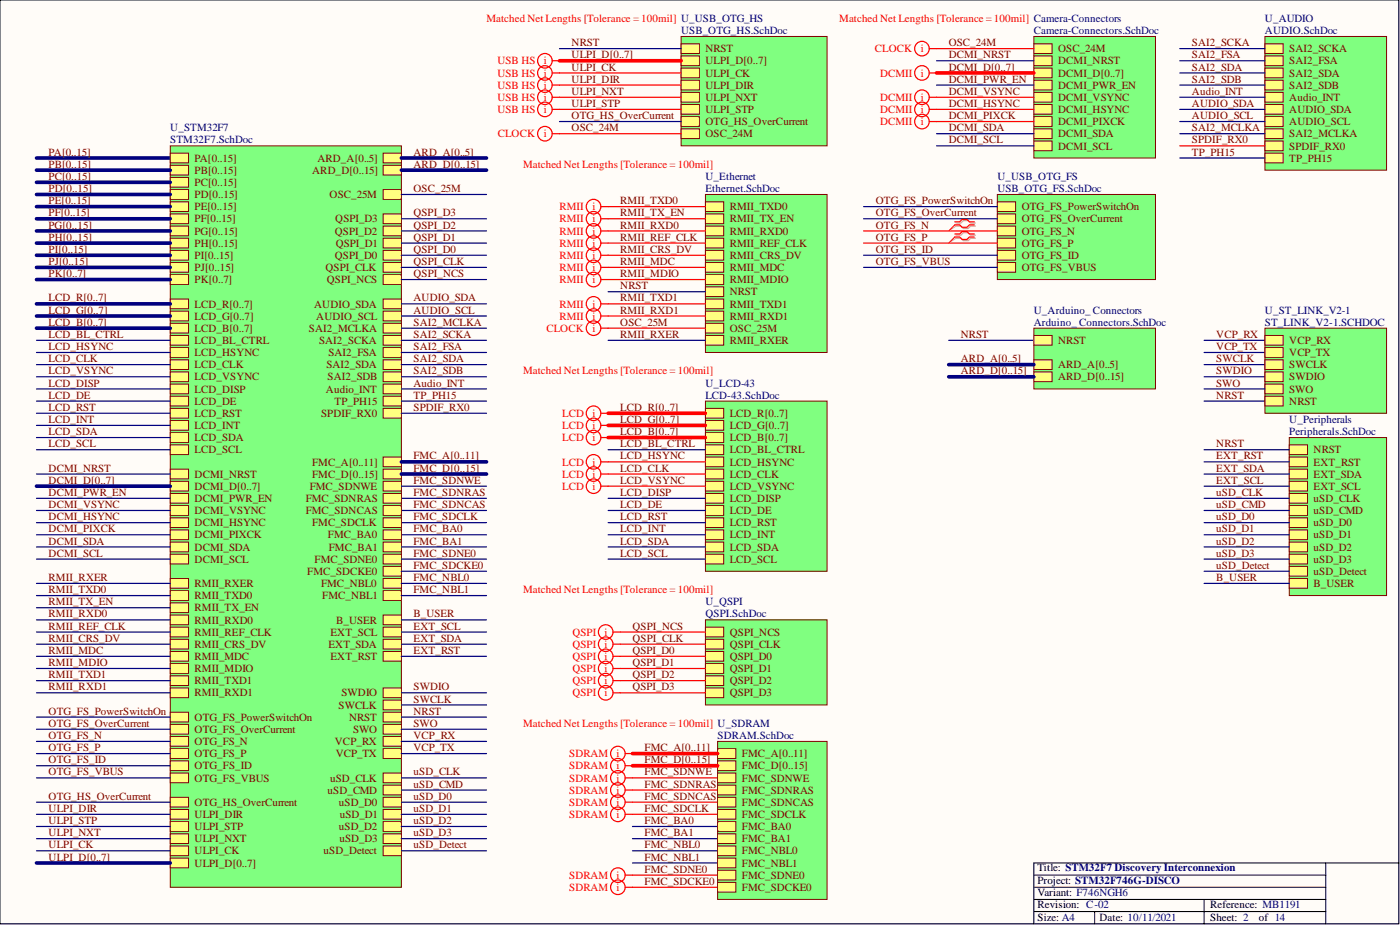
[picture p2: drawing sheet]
<svg xmlns="http://www.w3.org/2000/svg" width="292mm" height="193mm" viewBox="0 0 292 193" stroke-linecap="round" stroke-linejoin="round" font-family="sans-serif">
<defs><g id="words">
<g font-size="2.3" fill="#f00">
<text x="101.5" y="4.6">Matched Net Lengths [Tolerance = 100mil] U_USB_OTG_HS</text>
<text x="175.1" y="4.6">Matched Net Lengths [Tolerance = 100mil] Camera-Connectors</text>
<text x="182.5" y="10.9">CLOCK</text>
<text x="192.1" y="10.9">i</text>
<text x="103.8" y="13.4">USB HS</text>
<text x="103.8" y="16">USB HS</text>
<text x="113.4" y="13.4">i</text>
<text x="113.4" y="16">i</text>
<text x="183.6" y="16">DCMII</text>
<text x="192.1" y="16">i</text>
<text x="103.8" y="18.5">USB HS</text>
<text x="103.8" y="21">USB HS</text>
<text x="103.8" y="23.6">USB HS</text>
<text x="113.4" y="18.5">i</text>
<text x="113.4" y="21">i</text>
<text x="113.4" y="23.6">i</text>
<text x="183.6" y="21">DCMII</text>
<text x="183.6" y="23.6">DCMII</text>
<text x="192.1" y="21">i</text>
<text x="192.1" y="23.6">i</text>
<text x="103.9" y="28.7">CLOCK</text>
<text x="113.4" y="28.7">i</text>
<text x="183.6" y="26.1">DCMII</text>
<text x="192.1" y="26.1">i</text>
<text x="109.1" y="35">Matched Net Lengths [Tolerance = 100mil]</text>
<text x="116.7" y="46.4">RMII</text>
<text x="116.7" y="43.9">RMII</text>
<text x="123.6" y="46.4">i</text>
<text x="123.6" y="43.9">i</text>
<text x="116.7" y="48.9">RMII</text>
<text x="116.7" y="51.5">RMII</text>
<text x="123.6" y="48.9">i</text>
<text x="123.6" y="51.5">i</text>
<text x="116.7" y="54">RMII</text>
<text x="116.7" y="56.5">RMII</text>
<text x="116.7" y="59.1">RMII</text>
<text x="123.6" y="54">i</text>
<text x="123.6" y="56.5">i</text>
<text x="123.6" y="59.1">i</text>
<text x="116.7" y="64.2">RMII</text>
<text x="123.6" y="64.2">i</text>
<text x="114" y="69.2">CLOCK</text>
<text x="116.7" y="66.7">RMII</text>
<text x="123.6" y="66.7">i</text>
<text x="123.6" y="69.2">i</text>
<text x="109.1" y="78.1">Matched Net Lengths [Tolerance = 100mil]</text>
<text x="117.3" y="87">LCD</text>
<text x="117.3" y="89.5">LCD</text>
<text x="123.6" y="87">i</text>
<text x="123.6" y="89.5">i</text>
<text x="117.3" y="92">LCD</text>
<text x="123.6" y="92">i</text>
<text x="117.3" y="97.1">LCD</text>
<text x="117.3" y="99.6">LCD</text>
<text x="123.6" y="97.1">i</text>
<text x="123.6" y="99.6">i</text>
<text x="117.3" y="102.2">LCD</text>
<text x="123.6" y="102.2">i</text>
<text x="109.1" y="123.7">Matched Net Lengths [Tolerance = 100mil]</text>
<text x="119.4" y="132.6">QSPI</text>
<text x="119.4" y="135.1">QSPI</text>
<text x="119.4" y="137.7">QSPI</text>
<text x="126.1" y="132.6">i</text>
<text x="126.1" y="135.1">i</text>
<text x="126.1" y="137.7">i</text>
<text x="119.4" y="140.2">QSPI</text>
<text x="119.4" y="142.8">QSPI</text>
<text x="126.1" y="140.2">i</text>
<text x="126.1" y="142.8">i</text>
<text x="119.4" y="145.3">QSPI</text>
<text x="126.1" y="145.3">i</text>
<text x="109.1" y="151.6">Matched Net Lengths [Tolerance = 100mil] U_SDRAM</text>
<text x="118.8" y="158">SDRAM</text>
<text x="118.8" y="160.5">SDRAM</text>
<text x="128.7" y="158">i</text>
<text x="128.7" y="160.5">i</text>
<text x="118.8" y="163">SDRAM</text>
<text x="118.8" y="165.6">SDRAM</text>
<text x="128.7" y="163">i</text>
<text x="128.7" y="165.6">i</text>
<text x="118.8" y="168.1">SDRAM</text>
<text x="118.8" y="170.6">SDRAM</text>
<text x="128.7" y="168.1">i</text>
<text x="128.7" y="170.6">i</text>
<text x="118.8" y="183.3">SDRAM</text>
<text x="118.8" y="185.9">SDRAM</text>
<text x="128.7" y="183.3">i</text>
<text x="128.7" y="185.9">i</text>
</g>
<g font-size="2.3" fill="#000080">
<text x="263.9" y="4.6">U_AUDIO</text>
<text x="142.1" y="7.1">USB_OTG_HS.SchDoc</text>
<text x="215.7" y="7.1">Camera-Connectors.SchDoc</text>
<text x="263.9" y="7.1">AUDIO.SchDoc</text>
<text x="35.5" y="27.4">U_STM32F7</text>
<text x="35.5" y="29.9">STM32F7.SchDoc</text>
<text x="147.2" y="37.5">U_Ethernet</text>
<text x="147.2" y="40.1">Ethernet.SchDoc</text>
<text x="208.1" y="37.5">U_USB_OTG_FS</text>
<text x="208.1" y="40.1">USB_OTG_FS.SchDoc</text>
<text x="215.7" y="65.4">U_Arduino_ Connectors</text>
<text x="263.9" y="65.4">U_ST_LINK_V2-1</text>
<text x="215.7" y="68">Arduino_ Connectors.SchDoc</text>
<text x="263.9" y="68">ST_LINK_V2-1.SCHDOC</text>
<text x="147.2" y="80.6">U_LCD-43</text>
<text x="147.2" y="83.2">LCD-43.SchDoc</text>
<text x="269" y="88.2">U_Peripherals</text>
<text x="269" y="90.8">Peripherals.SchDoc</text>
<text x="147.2" y="126.3">U_QSPI</text>
<text x="147.2" y="128.8">QSPI.SchDoc</text>
<text x="149.7" y="154.2">SDRAM.SchDoc</text>
</g>
<g font-size="2.3" fill="#800000">
<text x="119.3" y="9.6">NRST</text>
<text x="147.2" y="10.9">NRST</text>
<text x="197.9" y="9.6">OSC_24M</text>
<text x="220.8" y="10.9">OSC_24M</text>
<text x="248.7" y="9.6">SAI2_SCKA</text>
<text x="269" y="10.9">SAI2_SCKA</text>
<text x="119.3" y="12.2">ULPI_D[0..7]</text>
<text x="119.3" y="14.7">ULPI_CK</text>
<text x="119.3" y="17.2">ULPI_DIR</text>
<text x="147.2" y="13.4">ULPI_D[0..7]</text>
<text x="147.2" y="16">ULPI_CK</text>
<text x="197.9" y="14.7">DCMI_D[0..7]</text>
<text x="197.9" y="17.2">DCMI_PWR_EN</text>
<text x="197.9" y="12.2">DCMI_NRST</text>
<text x="220.8" y="13.4">DCMI_NRST</text>
<text x="220.8" y="16">DCMI_D[0..7]</text>
<text x="248.7" y="17.2">SAI2_SDB</text>
<text x="248.7" y="12.2">SAI2_FSA</text>
<text x="248.7" y="14.7">SAI2_SDA</text>
<text x="269" y="13.4">SAI2_FSA</text>
<text x="269" y="16">SAI2_SDA</text>
<text x="119.3" y="22.3">ULPI_STP</text>
<text x="119.3" y="19.8">ULPI_NXT</text>
<text x="147.2" y="18.5">ULPI_DIR</text>
<text x="147.2" y="21">ULPI_NXT</text>
<text x="147.2" y="23.6">ULPI_STP</text>
<text x="197.9" y="22.3">DCMI_HSYNC</text>
<text x="197.9" y="19.8">DCMI_VSYNC</text>
<text x="220.8" y="18.5">DCMI_PWR_EN</text>
<text x="220.8" y="21">DCMI_VSYNC</text>
<text x="220.8" y="23.6">DCMI_HSYNC</text>
<text x="248.7" y="22.3">AUDIO_SDA</text>
<text x="248.7" y="19.8">Audio_INT</text>
<text x="269" y="23.6">AUDIO_SDA</text>
<text x="269" y="18.5">SAI2_SDB</text>
<text x="269" y="21">Audio_INT</text>
<text x="119.3" y="27.4">OSC_24M</text>
<text x="119.3" y="24.8">OTG_HS_OverCurrent</text>
<text x="147.2" y="28.7">OSC_24M</text>
<text x="147.2" y="26.1">OTG_HS_OverCurrent</text>
<text x="197.9" y="24.8">DCMI_PIXCK</text>
<text x="197.9" y="29.9">DCMI_SCL</text>
<text x="197.9" y="27.4">DCMI_SDA</text>
<text x="220.8" y="26.1">DCMI_PIXCK</text>
<text x="220.8" y="28.7">DCMI_SDA</text>
<text x="248.7" y="29.9">SPDIF_RX0</text>
<text x="248.7" y="24.8">AUDIO_SCL</text>
<text x="248.7" y="27.4">SAI2_MCLKA</text>
<text x="269" y="26.1">AUDIO_SCL</text>
<text x="269" y="28.7">SAI2_MCLKA</text>
<text x="10.2" y="32.5">PA[0..15]</text>
<text x="10.2" y="35">PB[0..15]</text>
<text x="40.6" y="33.7">PA[0..15]</text>
<text x="66.2" y="33.7">ARD_A[0..5]</text>
<text x="86.3" y="32.5">ARD_A[0..5]</text>
<text x="86.3" y="35">ARD_D[0..15]</text>
<text x="220.8" y="31.2">DCMI_SCL</text>
<text x="248.7" y="32.5">TP_PH15</text>
<text x="269" y="31.2">SPDIF_RX0</text>
<text x="269" y="33.7">TP_PH15</text>
<text x="10.2" y="37.5">PC[0..15]</text>
<text x="10.2" y="40.1">PD[0..15]</text>
<text x="40.6" y="36.3">PB[0..15]</text>
<text x="40.6" y="38.8">PC[0..15]</text>
<text x="40.6" y="41.3">PD[0..15]</text>
<text x="65.1" y="36.3">ARD_D[0..15]</text>
<text x="68.8" y="41.3">OSC_25M</text>
<text x="86.3" y="40.1">OSC_25M</text>
<text x="10.2" y="42.6">PE[0..15]</text>
<text x="10.2" y="45.1">PF[0..15]</text>
<text x="10.2" y="47.7">PG[0..15]</text>
<text x="40.6" y="43.9">PE[0..15]</text>
<text x="40.6" y="46.4">PF[0..15]</text>
<text x="70" y="46.4">QSPI_D3</text>
<text x="86.3" y="47.7">QSPI_D2</text>
<text x="86.3" y="45.1">QSPI_D3</text>
<text x="129.4" y="47.7">RMII_RXD0</text>
<text x="129.4" y="45.1">RMII_TX_EN</text>
<text x="129.4" y="42.6">RMII_TXD0</text>
<text x="152.3" y="43.9">RMII_TXD0</text>
<text x="152.3" y="46.4">RMII_TX_EN</text>
<text x="182.7" y="42.6">OTG_FS_PowerSwitchOn</text>
<text x="182.7" y="45.1">OTG_FS_OverCurrent</text>
<text x="182.7" y="47.7">OTG_FS_N</text>
<text x="213.2" y="43.9">OTG_FS_PowerSwitchOn</text>
<text x="213.2" y="46.4">OTG_FS_OverCurrent</text>
<text x="10.2" y="50.2">PH[0..15]</text>
<text x="10.2" y="52.7">PI[0..15]</text>
<text x="40.6" y="48.9">PG[0..15]</text>
<text x="40.6" y="51.5">PH[0..15]</text>
<text x="69.9" y="48.9">QSPI_D2</text>
<text x="70" y="51.5">QSPI_D1</text>
<text x="86.3" y="52.7">QSPI_D0</text>
<text x="86.3" y="50.2">QSPI_D1</text>
<text x="129.4" y="52.7">RMII_CRS_DV</text>
<text x="129.4" y="50.2">RMII_REF_CLK</text>
<text x="152.3" y="48.9">RMII_RXD0</text>
<text x="152.3" y="51.5">RMII_REF_CLK</text>
<text x="182.7" y="50.2">OTG_FS_P</text>
<text x="182.7" y="52.7">OTG_FS_ID</text>
<text x="213.2" y="48.9">OTG_FS_N</text>
<text x="213.2" y="51.5">OTG_FS_P</text>
<text x="10.2" y="55.3">PJ[0..15]</text>
<text x="10.2" y="57.8">PK[0..7]</text>
<text x="40.6" y="54">PI[0..15]</text>
<text x="40.6" y="56.5">PJ[0..15]</text>
<text x="40.6" y="59.1">PK[0..7]</text>
<text x="67.9" y="56.5">QSPI_CLK</text>
<text x="68.2" y="59.1">QSPI_NCS</text>
<text x="69.9" y="54">QSPI_D0</text>
<text x="86.3" y="57.8">QSPI_NCS</text>
<text x="86.3" y="55.3">QSPI_CLK</text>
<text x="129.4" y="57.8">RMII_MDIO</text>
<text x="129.4" y="55.3">RMII_MDC</text>
<text x="152.3" y="54">RMII_CRS_DV</text>
<text x="152.3" y="56.5">RMII_MDC</text>
<text x="152.3" y="59.1">RMII_MDIO</text>
<text x="182.7" y="55.3">OTG_FS_VBUS</text>
<text x="213.2" y="54">OTG_FS_ID</text>
<text x="213.2" y="56.5">OTG_FS_VBUS</text>
<text x="10.2" y="62.9">LCD_R[0..7]</text>
<text x="10.2" y="65.4">LCD_G[0..7]</text>
<text x="40.6" y="64.2">LCD_R[0..7]</text>
<text x="65.6" y="64.2">AUDIO_SDA</text>
<text x="86.3" y="62.9">AUDIO_SDA</text>
<text x="86.3" y="65.4">AUDIO_SCL</text>
<text x="129.4" y="65.4">RMII_RXD1</text>
<text x="129.4" y="62.9">RMII_TXD1</text>
<text x="129.4" y="60.3">NRST</text>
<text x="152.3" y="61.6">NRST</text>
<text x="152.3" y="64.2">RMII_TXD1</text>
<text x="10.2" y="70.5">LCD_BL_CTRL</text>
<text x="10.2" y="68">LCD_B[0..7]</text>
<text x="40.6" y="71.8">LCD_BL_CTRL</text>
<text x="40.6" y="69.2">LCD_B[0..7]</text>
<text x="40.6" y="66.7">LCD_G[0..7]</text>
<text x="64.5" y="69.2">SAI2_MCLKA</text>
<text x="66" y="66.7">AUDIO_SCL</text>
<text x="66.6" y="71.8">SAI2_SCKA</text>
<text x="86.3" y="68">SAI2_MCLKA</text>
<text x="86.3" y="70.5">SAI2_SCKA</text>
<text x="129.4" y="68">OSC_25M</text>
<text x="129.4" y="70.5">RMII_RXER</text>
<text x="152.3" y="66.7">RMII_RXD1</text>
<text x="152.3" y="69.2">OSC_25M</text>
<text x="152.3" y="71.8">RMII_RXER</text>
<text x="200.5" y="70.5">NRST</text>
<text x="220.8" y="71.8">NRST</text>
<text x="253.8" y="70.5">VCP_RX</text>
<text x="269" y="71.8">VCP_RX</text>
<text x="10.2" y="73">LCD_HSYNC</text>
<text x="10.2" y="75.6">LCD_CLK</text>
<text x="40.6" y="74.3">LCD_HSYNC</text>
<text x="40.6" y="76.8">LCD_CLK</text>
<text x="68.1" y="76.8">SAI2_SDA</text>
<text x="68.5" y="74.3">SAI2_FSA</text>
<text x="86.3" y="73">SAI2_FSA</text>
<text x="86.3" y="75.6">SAI2_SDA</text>
<text x="200.5" y="75.6">ARD_A[0..5]</text>
<text x="220.8" y="76.8">ARD_A[0..5]</text>
<text x="253.8" y="75.6">SWCLK</text>
<text x="253.8" y="73">VCP_TX</text>
<text x="269" y="76.8">SWCLK</text>
<text x="269" y="74.3">VCP_TX</text>
<text x="10.2" y="78.1">LCD_VSYNC</text>
<text x="10.2" y="80.6">LCD_DISP</text>
<text x="10.2" y="83.2">LCD_DE</text>
<text x="40.6" y="79.4">LCD_VSYNC</text>
<text x="40.6" y="81.9">LCD_DISP</text>
<text x="68" y="81.9">Audio_INT</text>
<text x="68.3" y="79.4">SAI2_SDB</text>
<text x="86.3" y="83.2">TP_PH15</text>
<text x="86.3" y="78.1">SAI2_SDB</text>
<text x="86.3" y="80.6">Audio_INT</text>
<text x="200.5" y="78.1">ARD_D[0..15]</text>
<text x="220.8" y="79.4">ARD_D[0..15]</text>
<text x="253.8" y="78.1">SWDIO</text>
<text x="253.8" y="83.2">NRST</text>
<text x="253.8" y="80.6">SWO</text>
<text x="269" y="79.4">SWDIO</text>
<text x="269" y="81.9">SWO</text>
<text x="10.2" y="88.2">LCD_INT</text>
<text x="10.2" y="85.7">LCD_RST</text>
<text x="40.6" y="84.4">LCD_DE</text>
<text x="40.6" y="87">LCD_RST</text>
<text x="40.6" y="89.5">LCD_INT</text>
<text x="67" y="87">SPDIF_RX0</text>
<text x="69.8" y="84.4">TP_PH15</text>
<text x="86.3" y="85.7">SPDIF_RX0</text>
<text x="129.4" y="85.7">LCD_R[0..7]</text>
<text x="129.4" y="88.2">LCD_G[0..7]</text>
<text x="152.3" y="87">LCD_R[0..7]</text>
<text x="152.3" y="89.5">LCD_G[0..7]</text>
<text x="269" y="84.4">NRST</text>
<text x="10.2" y="90.8">LCD_SDA</text>
<text x="10.2" y="93.3">LCD_SCL</text>
<text x="40.6" y="92">LCD_SDA</text>
<text x="40.6" y="94.6">LCD_SCL</text>
<text x="86.3" y="95.8">FMC_A[0..11]</text>
<text x="129.4" y="95.8">LCD_HSYNC</text>
<text x="129.4" y="93.3">LCD_BL_CTRL</text>
<text x="129.4" y="90.8">LCD_B[0..7]</text>
<text x="152.3" y="94.6">LCD_BL_CTRL</text>
<text x="152.3" y="92">LCD_B[0..7]</text>
<text x="253.8" y="93.3">NRST</text>
<text x="253.8" y="95.8">EXT_RST</text>
<text x="274.1" y="94.6">NRST</text>
<text x="10.2" y="100.9">DCMI_D[0..7]</text>
<text x="10.2" y="98.4">DCMI_NRST</text>
<text x="40.6" y="99.6">DCMI_NRST</text>
<text x="65.1" y="97.1">FMC_A[0..11]</text>
<text x="65.1" y="99.6">FMC_D[0..15]</text>
<text x="86.3" y="98.4">FMC_D[0..15]</text>
<text x="86.3" y="100.9">FMC_SDNWE</text>
<text x="129.4" y="100.9">LCD_VSYNC</text>
<text x="129.4" y="98.4">LCD_CLK</text>
<text x="152.3" y="97.1">LCD_HSYNC</text>
<text x="152.3" y="99.6">LCD_CLK</text>
<text x="253.8" y="98.4">EXT_SDA</text>
<text x="253.8" y="100.9">EXT_SCL</text>
<text x="274.1" y="97.1">EXT_RST</text>
<text x="274.1" y="99.6">EXT_SDA</text>
<text x="10.2" y="106">DCMI_VSYNC</text>
<text x="10.2" y="103.5">DCMI_PWR_EN</text>
<text x="40.6" y="102.2">DCMI_D[0..7]</text>
<text x="40.6" y="104.7">DCMI_PWR_EN</text>
<text x="40.6" y="107.3">DCMI_VSYNC</text>
<text x="63.8" y="104.7">FMC_SDNRAS</text>
<text x="63.8" y="107.3">FMC_SDNCAS</text>
<text x="64.6" y="102.2">FMC_SDNWE</text>
<text x="86.3" y="103.5">FMC_SDNRAS</text>
<text x="86.3" y="106">FMC_SDNCAS</text>
<text x="129.4" y="103.5">LCD_DISP</text>
<text x="129.4" y="106">LCD_DE</text>
<text x="152.3" y="102.2">LCD_VSYNC</text>
<text x="152.3" y="104.7">LCD_DISP</text>
<text x="152.3" y="107.3">LCD_DE</text>
<text x="253.8" y="103.5">uSD_CLK</text>
<text x="253.8" y="106">uSD_CMD</text>
<text x="274.1" y="102.2">EXT_SCL</text>
<text x="274.1" y="104.7">uSD_CLK</text>
<text x="274.1" y="107.3">uSD_CMD</text>
<text x="10.2" y="108.5">DCMI_HSYNC</text>
<text x="10.2" y="111.1">DCMI_PIXCK</text>
<text x="10.2" y="113.6">DCMI_SDA</text>
<text x="40.6" y="109.8">DCMI_HSYNC</text>
<text x="40.6" y="112.3">DCMI_PIXCK</text>
<text x="65.1" y="109.8">FMC_SDCLK</text>
<text x="68.4" y="112.3">FMC_BA0</text>
<text x="86.3" y="111.1">FMC_BA0</text>
<text x="86.3" y="113.6">FMC_BA1</text>
<text x="86.3" y="108.5">FMC_SDCLK</text>
<text x="129.4" y="113.6">LCD_SDA</text>
<text x="129.4" y="111.1">LCD_INT</text>
<text x="129.4" y="108.5">LCD_RST</text>
<text x="152.3" y="109.8">LCD_RST</text>
<text x="152.3" y="112.3">LCD_INT</text>
<text x="253.8" y="108.5">uSD_D0</text>
<text x="253.8" y="111.1">uSD_D1</text>
<text x="253.8" y="113.6">uSD_D2</text>
<text x="274.1" y="109.8">uSD_D0</text>
<text x="274.1" y="112.3">uSD_D1</text>
<text x="10.2" y="116.1">DCMI_SCL</text>
<text x="40.6" y="114.9">DCMI_SDA</text>
<text x="40.6" y="117.4">DCMI_SCL</text>
<text x="64.1" y="119.9">FMC_SDCKE0</text>
<text x="65.6" y="117.4">FMC_SDNE0</text>
<text x="68.6" y="114.9">FMC_BA1</text>
<text x="86.3" y="118.7">FMC_SDCKE0</text>
<text x="86.3" y="116.1">FMC_SDNE0</text>
<text x="129.4" y="116.1">LCD_SCL</text>
<text x="152.3" y="114.9">LCD_SDA</text>
<text x="152.3" y="117.4">LCD_SCL</text>
<text x="253.8" y="116.1">uSD_D3</text>
<text x="253.8" y="118.7">uSD_Detect</text>
<text x="274.1" y="114.9">uSD_D2</text>
<text x="274.1" y="117.4">uSD_D3</text>
<text x="274.1" y="119.9">uSD_Detect</text>
<text x="10.2" y="123.7">RMII_TXD0</text>
<text x="10.2" y="121.2">RMII_RXER</text>
<text x="40.6" y="125">RMII_TXD0</text>
<text x="40.6" y="122.5">RMII_RXER</text>
<text x="67" y="122.5">FMC_NBL0</text>
<text x="67.2" y="125">FMC_NBL1</text>
<text x="86.3" y="121.2">FMC_NBL0</text>
<text x="86.3" y="123.7">FMC_NBL1</text>
<text x="253.8" y="121.2">B_USER</text>
<text x="274.1" y="122.5">B_USER</text>
<text x="10.2" y="128.8">RMII_RXD0</text>
<text x="10.2" y="131.3">RMII_REF_CLK</text>
<text x="10.2" y="126.3">RMII_TX_EN</text>
<text x="40.6" y="127.5">RMII_TX_EN</text>
<text x="40.6" y="130.1">RMII_RXD0</text>
<text x="70.1" y="130.1">B_USER</text>
<text x="86.3" y="128.8">B_USER</text>
<text x="86.3" y="131.3">EXT_SCL</text>
<text x="132" y="131.3">QSPI_NCS</text>
<text x="10.2" y="136.4">RMII_MDC</text>
<text x="10.2" y="133.9">RMII_CRS_DV</text>
<text x="40.6" y="132.6">RMII_REF_CLK</text>
<text x="40.6" y="135.1">RMII_CRS_DV</text>
<text x="40.6" y="137.7">RMII_MDC</text>
<text x="68.5" y="135.1">EXT_SDA</text>
<text x="68.9" y="132.6">EXT_SCL</text>
<text x="68.9" y="137.7">EXT_RST</text>
<text x="86.3" y="136.4">EXT_RST</text>
<text x="86.3" y="133.9">EXT_SDA</text>
<text x="132" y="136.4">QSPI_D0</text>
<text x="132" y="133.9">QSPI_CLK</text>
<text x="152.3" y="137.7">QSPI_D0</text>
<text x="152.3" y="135.1">QSPI_CLK</text>
<text x="152.3" y="132.6">QSPI_NCS</text>
<text x="10.2" y="139">RMII_MDIO</text>
<text x="10.2" y="141.5">RMII_TXD1</text>
<text x="40.6" y="140.2">RMII_MDIO</text>
<text x="40.6" y="142.8">RMII_TXD1</text>
<text x="132" y="139">QSPI_D1</text>
<text x="132" y="141.5">QSPI_D2</text>
<text x="152.3" y="140.2">QSPI_D1</text>
<text x="152.3" y="142.8">QSPI_D2</text>
<text x="10.2" y="149.1">OTG_FS_PowerSwitchOn</text>
<text x="10.2" y="144">RMII_RXD1</text>
<text x="40.6" y="145.3">RMII_RXD1</text>
<text x="70.6" y="147.8">SWCLK</text>
<text x="71.2" y="145.3">SWDIO</text>
<text x="86.3" y="149.1">NRST</text>
<text x="86.3" y="146.6">SWCLK</text>
<text x="86.3" y="144">SWDIO</text>
<text x="132" y="144">QSPI_D3</text>
<text x="152.3" y="145.3">QSPI_D3</text>
<text x="10.2" y="154.2">OTG_FS_N</text>
<text x="10.2" y="151.6">OTG_FS_OverCurrent</text>
<text x="40.6" y="155.4">OTG_FS_N</text>
<text x="40.6" y="150.4">OTG_FS_PowerSwitchOn</text>
<text x="40.6" y="152.9">OTG_FS_OverCurrent</text>
<text x="69.9" y="155.4">VCP_RX</text>
<text x="72.8" y="150.4">NRST</text>
<text x="73.7" y="152.9">SWO</text>
<text x="86.3" y="151.6">SWO</text>
<text x="86.3" y="154.2">VCP_RX</text>
<text x="10.2" y="161.8">OTG_FS_VBUS</text>
<text x="10.2" y="156.7">OTG_FS_P</text>
<text x="10.2" y="159.2">OTG_FS_ID</text>
<text x="40.6" y="158">OTG_FS_P</text>
<text x="40.6" y="160.5">OTG_FS_ID</text>
<text x="70" y="158">VCP_TX</text>
<text x="86.3" y="156.7">VCP_TX</text>
<text x="86.3" y="161.8">uSD_CLK</text>
<text x="134.5" y="159.2">FMC_D[0..15]</text>
<text x="134.5" y="161.8">FMC_SDNWE</text>
<text x="134.5" y="156.7">FMC_A[0..11]</text>
<text x="154.8" y="158">FMC_A[0..11]</text>
<text x="154.8" y="160.5">FMC_D[0..15]</text>
<text x="10.2" y="166.8">OTG_HS_OverCurrent</text>
<text x="40.6" y="163">OTG_FS_VBUS</text>
<text x="68.3" y="165.6">uSD_CMD</text>
<text x="68.9" y="163">uSD_CLK</text>
<text x="86.3" y="166.8">uSD_D0</text>
<text x="86.3" y="164.3">uSD_CMD</text>
<text x="134.5" y="164.3">FMC_SDNRAS</text>
<text x="134.5" y="166.8">FMC_SDNCAS</text>
<text x="154.8" y="163">FMC_SDNWE</text>
<text x="154.8" y="165.6">FMC_SDNRAS</text>
<text x="10.2" y="169.4">ULPI_DIR</text>
<text x="10.2" y="171.9">ULPI_STP</text>
<text x="40.6" y="170.6">ULPI_DIR</text>
<text x="40.6" y="173.2">ULPI_STP</text>
<text x="40.6" y="168.1">OTG_HS_OverCurrent</text>
<text x="70.7" y="168.1">uSD_D0</text>
<text x="70.7" y="173.2">uSD_D2</text>
<text x="70.9" y="170.6">uSD_D1</text>
<text x="86.3" y="169.4">uSD_D1</text>
<text x="86.3" y="171.9">uSD_D2</text>
<text x="134.5" y="171.9">FMC_BA0</text>
<text x="134.5" y="169.4">FMC_SDCLK</text>
<text x="154.8" y="168.1">FMC_SDNCAS</text>
<text x="154.8" y="170.6">FMC_SDCLK</text>
<text x="154.8" y="173.2">FMC_BA0</text>
<text x="10.2" y="179.5">ULPI_D[0..7]</text>
<text x="10.2" y="177">ULPI_CK</text>
<text x="10.2" y="174.4">ULPI_NXT</text>
<text x="40.6" y="178.3">ULPI_CK</text>
<text x="40.6" y="175.7">ULPI_NXT</text>
<text x="67.5" y="178.3">uSD_Detect</text>
<text x="70.8" y="175.7">uSD_D3</text>
<text x="86.3" y="174.4">uSD_D3</text>
<text x="86.3" y="177">uSD_Detect</text>
<text x="134.5" y="179.5">FMC_NBL1</text>
<text x="134.5" y="177">FMC_NBL0</text>
<text x="134.5" y="174.4">FMC_BA1</text>
<text x="154.8" y="175.7">FMC_BA1</text>
<text x="154.8" y="178.3">FMC_NBL0</text>
<text x="40.6" y="180.8">ULPI_D[0..7]</text>
<text x="134.5" y="184.6">FMC_SDCKE0</text>
<text x="134.5" y="182.1">FMC_SDNE0</text>
<text x="154.8" y="180.8">FMC_NBL1</text>
<text x="154.8" y="183.3">FMC_SDNE0</text>
<text x="154.8" y="185.9">FMC_SDCKE0</text>
</g>
<g font-size="2.3">
<text x="216.5" y="181.8">Title: STM32F7 Discovery Interconnexion</text>
<text x="216.5" y="184.3">Project: STM32F746G-DISCO</text>
<text x="216.5" y="189.4">Revision: C-02</text>
<text x="216.5" y="186.9">Variant: F746NGH6</text>
<text x="252.5" y="189.4">Reference: MB1191</text>
<text x="216.5" y="192.2">Size: A4</text>
<text x="229.4" y="192.2">Date: 10/11/2021</text>
<text x="252.5" y="192.2">Sheet: 2</text>
<text x="262.7" y="192.2">of 14</text>
</g>
</g></defs>
<path d="M0 0h291.8v192.7h-291.8z" fill-rule="evenodd" fill="#fffcf8"/>
<path d="M0 0h291.8v192.7h-291.8z" fill="none" stroke="#000" stroke-width=".21"/>
<path d="M0 0h291.8v192.7h-291.8z" fill-rule="evenodd" fill="#fffcf8"/>
<path d="M0 0h291.8v192.7h-291.8zM215.7 182.6h60.9M215.7 185.1h60.9M215.7 190.2h60.9M215.7 187.6h60.9M228.4 190.2v2.5M251.2 187.6v5.1M276.6 180v12.7M291.8 180h-76.1v12.7" fill="none" stroke="#000" stroke-width=".21"/>
<path d="M251.2 78.6h12.7M251.2 76.1h12.7M251.2 73.5h12.7M251.2 71h12.7M251.2 83.7h12.7" fill="none" stroke="#000080" stroke-width=".25"/>
<path d="M263.9 68.5h25.4v17.7h-25.4z" fill-rule="evenodd" fill="#80ff80"/>
<path d="M263.9 68.5h25.4v17.7h-25.4z" fill="none" stroke="#800000" stroke-width=".21"/>
<path d="M263.9 77.6h3.8v2h-3.8z" fill-rule="evenodd" fill="#ffff80"/>
<path d="M263.9 77.6h3.8v2h-3.8z" fill="none" stroke="#800000" stroke-width=".21"/>
<path d="M263.9 75.1h3.8v2h-3.8z" fill-rule="evenodd" fill="#ffff80"/>
<path d="M263.9 75.1h3.8v2h-3.8z" fill="none" stroke="#800000" stroke-width=".21"/>
<path d="M263.9 82.7h3.8v2h-3.8z" fill-rule="evenodd" fill="#ffff80"/>
<path d="M263.9 82.7h3.8v2h-3.8z" fill="none" stroke="#800000" stroke-width=".21"/>
<path d="M263.9 70h3.8v2h-3.8z" fill-rule="evenodd" fill="#ffff80"/>
<path d="M263.9 70h3.8v2h-3.8z" fill="none" stroke="#800000" stroke-width=".21"/>
<path d="M263.9 72.5h3.8v2h-3.8z" fill-rule="evenodd" fill="#ffff80"/>
<path d="M263.9 72.5h3.8v2h-3.8z" fill="none" stroke="#800000" stroke-width=".21"/>
<path d="M263.9 80.1h3.8v2.1h-3.8z" fill-rule="evenodd" fill="#ffff80"/>
<path d="M263.9 80.1h3.8v2.1h-3.8z" fill="none" stroke="#800000" stroke-width=".21"/>
<path d="M263.9 7.6h25.4v27.9h-25.4z" fill-rule="evenodd" fill="#80ff80"/>
<path d="M263.9 7.6h25.4v27.9h-25.4z" fill="none" stroke="#800000" stroke-width=".21"/>
<path d="M263.9 21.8h3.8v2h-3.8z" fill-rule="evenodd" fill="#ffff80"/>
<path d="M263.9 21.8h3.8v2h-3.8z" fill="none" stroke="#800000" stroke-width=".21"/>
<path d="M263.9 24.3h3.8v2.1h-3.8z" fill-rule="evenodd" fill="#ffff80"/>
<path d="M263.9 24.3h3.8v2.1h-3.8z" fill="none" stroke="#800000" stroke-width=".21"/>
<path d="M263.9 26.9h3.8v2h-3.8z" fill-rule="evenodd" fill="#ffff80"/>
<path d="M263.9 26.9h3.8v2h-3.8z" fill="none" stroke="#800000" stroke-width=".21"/>
<path d="M263.9 29.4h3.8v2h-3.8z" fill-rule="evenodd" fill="#ffff80"/>
<path d="M263.9 29.4h3.8v2h-3.8z" fill="none" stroke="#800000" stroke-width=".21"/>
<path d="M263.9 31.9h3.8v2.1h-3.8z" fill-rule="evenodd" fill="#ffff80"/>
<path d="M263.9 31.9h3.8v2.1h-3.8z" fill="none" stroke="#800000" stroke-width=".21"/>
<path d="M263.9 9.1h3.8v2.1h-3.8z" fill-rule="evenodd" fill="#ffff80"/>
<path d="M263.9 9.1h3.8v2.1h-3.8z" fill="none" stroke="#800000" stroke-width=".21"/>
<path d="M263.9 11.7h3.8v2h-3.8z" fill-rule="evenodd" fill="#ffff80"/>
<path d="M263.9 11.7h3.8v2h-3.8z" fill="none" stroke="#800000" stroke-width=".21"/>
<path d="M263.9 14.2h3.8v2h-3.8z" fill-rule="evenodd" fill="#ffff80"/>
<path d="M263.9 14.2h3.8v2h-3.8z" fill="none" stroke="#800000" stroke-width=".21"/>
<path d="M263.9 16.7h3.8v2.1h-3.8z" fill-rule="evenodd" fill="#ffff80"/>
<path d="M263.9 16.7h3.8v2.1h-3.8z" fill="none" stroke="#800000" stroke-width=".21"/>
<path d="M263.9 19.3h3.8v2h-3.8z" fill-rule="evenodd" fill="#ffff80"/>
<path d="M263.9 19.3h3.8v2h-3.8z" fill="none" stroke="#800000" stroke-width=".21"/>
<path d="M208.1 40.6h33v17.7h-33z" fill-rule="evenodd" fill="#80ff80"/>
<path d="M208.1 40.6h33v17.7h-33z" fill="none" stroke="#800000" stroke-width=".21"/>
<path d="M208.1 42.1h3.8v2h-3.8z" fill-rule="evenodd" fill="#ffff80"/>
<path d="M208.1 42.1h3.8v2h-3.8z" fill="none" stroke="#800000" stroke-width=".21"/>
<path d="M208.1 44.6h3.8v2.1h-3.8z" fill-rule="evenodd" fill="#ffff80"/>
<path d="M208.1 44.6h3.8v2.1h-3.8z" fill="none" stroke="#800000" stroke-width=".21"/>
<path d="M208.1 47.2h3.8v2h-3.8z" fill-rule="evenodd" fill="#ffff80"/>
<path d="M208.1 47.2h3.8v2h-3.8z" fill="none" stroke="#800000" stroke-width=".21"/>
<path d="M208.1 49.7h3.8v2h-3.8z" fill-rule="evenodd" fill="#ffff80"/>
<path d="M208.1 49.7h3.8v2h-3.8z" fill="none" stroke="#800000" stroke-width=".21"/>
<path d="M208.1 52.2h3.8v2.1h-3.8z" fill-rule="evenodd" fill="#ffff80"/>
<path d="M208.1 52.2h3.8v2.1h-3.8z" fill="none" stroke="#800000" stroke-width=".21"/>
<path d="M208.1 54.8h3.8v2h-3.8z" fill-rule="evenodd" fill="#ffff80"/>
<path d="M208.1 54.8h3.8v2h-3.8z" fill="none" stroke="#800000" stroke-width=".21"/>
<path d="M269 91.3h20.3v32.9h-20.3z" fill-rule="evenodd" fill="#80ff80"/>
<path d="M269 91.3h20.3v32.9h-20.3z" fill="none" stroke="#800000" stroke-width=".21"/>
<path d="M269 92.8h3.8v2h-3.8z" fill-rule="evenodd" fill="#ffff80"/>
<path d="M269 92.8h3.8v2h-3.8z" fill="none" stroke="#800000" stroke-width=".21"/>
<path d="M269 95.3h3.8v2.1h-3.8z" fill-rule="evenodd" fill="#ffff80"/>
<path d="M269 95.3h3.8v2.1h-3.8z" fill="none" stroke="#800000" stroke-width=".21"/>
<path d="M269 100.4h3.8v2h-3.8z" fill-rule="evenodd" fill="#ffff80"/>
<path d="M269 100.4h3.8v2h-3.8z" fill="none" stroke="#800000" stroke-width=".21"/>
<path d="M269 97.9h3.8v2h-3.8z" fill-rule="evenodd" fill="#ffff80"/>
<path d="M269 97.9h3.8v2h-3.8z" fill="none" stroke="#800000" stroke-width=".21"/>
<path d="M269 102.9h3.8v2.1h-3.8z" fill-rule="evenodd" fill="#ffff80"/>
<path d="M269 102.9h3.8v2.1h-3.8z" fill="none" stroke="#800000" stroke-width=".21"/>
<path d="M269 105.5h3.8v2h-3.8z" fill-rule="evenodd" fill="#ffff80"/>
<path d="M269 105.5h3.8v2h-3.8z" fill="none" stroke="#800000" stroke-width=".21"/>
<path d="M269 108h3.8v2h-3.8z" fill-rule="evenodd" fill="#ffff80"/>
<path d="M269 108h3.8v2h-3.8z" fill="none" stroke="#800000" stroke-width=".21"/>
<path d="M269 110.6h3.8v2h-3.8z" fill-rule="evenodd" fill="#ffff80"/>
<path d="M269 110.6h3.8v2h-3.8z" fill="none" stroke="#800000" stroke-width=".21"/>
<path d="M269 113.1h3.8v2h-3.8z" fill-rule="evenodd" fill="#ffff80"/>
<path d="M269 113.1h3.8v2h-3.8z" fill="none" stroke="#800000" stroke-width=".21"/>
<path d="M269 115.6h3.8v2.1h-3.8z" fill-rule="evenodd" fill="#ffff80"/>
<path d="M269 115.6h3.8v2.1h-3.8z" fill="none" stroke="#800000" stroke-width=".21"/>
<path d="M269 118.2h3.8v2h-3.8z" fill-rule="evenodd" fill="#ffff80"/>
<path d="M269 118.2h3.8v2h-3.8z" fill="none" stroke="#800000" stroke-width=".21"/>
<path d="M269 120.7h3.8v2h-3.8z" fill-rule="evenodd" fill="#ffff80"/>
<path d="M269 120.7h3.8v2h-3.8z" fill="none" stroke="#800000" stroke-width=".21"/>
<g fill="none" stroke="#000080" stroke-width=".25">
<path d="M246.2 10.1h17.7M246.2 12.7h17.7M246.2 15.2h17.7M246.2 17.8h17.7M246.2 20.3h17.7M246.2 22.8h17.7M246.2 25.4h17.7M246.2 27.9h17.7M180.2 43.1h27.9M180.2 45.6h27.9M180.2 53.2h27.9M180.2 55.8h27.9"/>
<path d="M251.2 93.8h17.8M251.2 96.4h17.8M251.2 98.9h17.8M251.2 101.4h17.8M251.2 104h17.8M251.2 106.5h17.8M251.2 109h17.8M251.2 111.6h17.8M251.2 114.1h17.8M251.2 116.6h17.8M251.2 119.2h17.8"/>
</g>
<path d="M246.2 30.4h17.7M180.2 48.2h27.9M180.2 50.7h27.9" fill="none" stroke="#f00" stroke-width=".25"/>
<path d="M7.6 33h27.9" fill="none" stroke="#000080" stroke-width=".76"/>
<path d="M147.2 129.3h25.4v17.8h-25.4z" fill-rule="evenodd" fill="#80ff80"/>
<path d="M147.2 129.3h25.4v17.8h-25.4z" fill="none" stroke="#800000" stroke-width=".21"/>
<path d="M147.2 135.9h3.8v2h-3.8z" fill-rule="evenodd" fill="#ffff80"/>
<path d="M147.2 135.9h3.8v2h-3.8z" fill="none" stroke="#800000" stroke-width=".21"/>
<path d="M147.2 143.5h3.8v2h-3.8z" fill-rule="evenodd" fill="#ffff80"/>
<path d="M147.2 143.5h3.8v2h-3.8z" fill="none" stroke="#800000" stroke-width=".21"/>
<path d="M147.2 138.4h3.8v2.1h-3.8z" fill-rule="evenodd" fill="#ffff80"/>
<path d="M147.2 138.4h3.8v2.1h-3.8z" fill="none" stroke="#800000" stroke-width=".21"/>
<path d="M147.2 133.4h3.8v2h-3.8z" fill-rule="evenodd" fill="#ffff80"/>
<path d="M147.2 133.4h3.8v2h-3.8z" fill="none" stroke="#800000" stroke-width=".21"/>
<path d="M147.2 130.8h3.8v2.1h-3.8z" fill-rule="evenodd" fill="#ffff80"/>
<path d="M147.2 130.8h3.8v2.1h-3.8z" fill="none" stroke="#800000" stroke-width=".21"/>
<path d="M147.2 141h3.8v2h-3.8z" fill-rule="evenodd" fill="#ffff80"/>
<path d="M147.2 141h3.8v2h-3.8z" fill="none" stroke="#800000" stroke-width=".21"/>
<path d="M129.4 131.9h17.8M129.4 134.4h17.8M129.4 136.9h17.8M129.4 139.5h17.8M129.4 142h17.8M129.4 144.5h17.8M132 164.8h17.7M132 162.3h17.7M132 167.3h17.7M132 169.9h17.7M132 182.6h17.7M132 185.1h17.7" fill="none" stroke="#f00" stroke-width=".25"/>
<path d="M197.9 71h17.8M251.2 81.1h12.7M83.7 104h17.8M83.7 106.5h17.8M83.7 109h17.8M83.7 111.6h17.8M132 172.4h17.7M132 175h17.7M132 177.5h17.7M132 180h17.7" fill="none" stroke="#000080" stroke-width=".25"/>
<path d="M147.2 83.7h25.4v35.5h-25.4z" fill-rule="evenodd" fill="#80ff80"/>
<path d="M147.2 83.7h25.4v35.5h-25.4z" fill="none" stroke="#800000" stroke-width=".21"/>
<path d="M147.2 85.2h3.8v2h-3.8z" fill-rule="evenodd" fill="#ffff80"/>
<path d="M147.2 85.2h3.8v2h-3.8z" fill="none" stroke="#800000" stroke-width=".21"/>
<path d="M147.2 92.8h3.8v2h-3.8z" fill-rule="evenodd" fill="#ffff80"/>
<path d="M147.2 92.8h3.8v2h-3.8z" fill="none" stroke="#800000" stroke-width=".21"/>
<path d="M147.2 90.3h3.8v2h-3.8z" fill-rule="evenodd" fill="#ffff80"/>
<path d="M147.2 90.3h3.8v2h-3.8z" fill="none" stroke="#800000" stroke-width=".21"/>
<path d="M147.2 87.7h3.8v2.1h-3.8z" fill-rule="evenodd" fill="#ffff80"/>
<path d="M147.2 87.7h3.8v2.1h-3.8z" fill="none" stroke="#800000" stroke-width=".21"/>
<path d="M147.2 95.3h3.8v2.1h-3.8z" fill-rule="evenodd" fill="#ffff80"/>
<path d="M147.2 95.3h3.8v2.1h-3.8z" fill="none" stroke="#800000" stroke-width=".21"/>
<path d="M147.2 97.9h3.8v2h-3.8z" fill-rule="evenodd" fill="#ffff80"/>
<path d="M147.2 97.9h3.8v2h-3.8z" fill="none" stroke="#800000" stroke-width=".21"/>
<path d="M147.2 100.4h3.8v2h-3.8z" fill-rule="evenodd" fill="#ffff80"/>
<path d="M147.2 100.4h3.8v2h-3.8z" fill="none" stroke="#800000" stroke-width=".21"/>
<path d="M147.2 102.9h3.8v2.1h-3.8z" fill-rule="evenodd" fill="#ffff80"/>
<path d="M147.2 102.9h3.8v2.1h-3.8z" fill="none" stroke="#800000" stroke-width=".21"/>
<path d="M147.2 105.5h3.8v2h-3.8z" fill-rule="evenodd" fill="#ffff80"/>
<path d="M147.2 105.5h3.8v2h-3.8z" fill="none" stroke="#800000" stroke-width=".21"/>
<path d="M147.2 108h3.8v2h-3.8z" fill-rule="evenodd" fill="#ffff80"/>
<path d="M147.2 108h3.8v2h-3.8z" fill="none" stroke="#800000" stroke-width=".21"/>
<path d="M147.2 110.6h3.8v2h-3.8z" fill-rule="evenodd" fill="#ffff80"/>
<path d="M147.2 110.6h3.8v2h-3.8z" fill="none" stroke="#800000" stroke-width=".21"/>
<path d="M147.2 113.1h3.8v2h-3.8z" fill-rule="evenodd" fill="#ffff80"/>
<path d="M147.2 113.1h3.8v2h-3.8z" fill="none" stroke="#800000" stroke-width=".21"/>
<path d="M147.2 115.6h3.8v2.1h-3.8z" fill-rule="evenodd" fill="#ffff80"/>
<path d="M147.2 115.6h3.8v2.1h-3.8z" fill="none" stroke="#800000" stroke-width=".21"/>
<path d="M215.7 68.5h25.4v12.6h-25.4z" fill-rule="evenodd" fill="#80ff80"/>
<path d="M215.7 68.5h25.4v12.6h-25.4z" fill="none" stroke="#800000" stroke-width=".21"/>
<path d="M215.7 70h3.8v2h-3.8z" fill-rule="evenodd" fill="#ffff80"/>
<path d="M215.7 70h3.8v2h-3.8z" fill="none" stroke="#800000" stroke-width=".21"/>
<path d="M215.7 75.1h3.8v2h-3.8z" fill-rule="evenodd" fill="#ffff80"/>
<path d="M215.7 75.1h3.8v2h-3.8z" fill="none" stroke="#800000" stroke-width=".21"/>
<path d="M215.7 77.6h3.8v2h-3.8z" fill-rule="evenodd" fill="#ffff80"/>
<path d="M215.7 77.6h3.8v2h-3.8z" fill="none" stroke="#800000" stroke-width=".21"/>
<path d="M149.7 154.7h22.9v32.9h-22.9z" fill-rule="evenodd" fill="#80ff80"/>
<path d="M149.7 154.7h22.9v32.9h-22.9z" fill="none" stroke="#800000" stroke-width=".21"/>
<path d="M149.7 156.2h3.8v2h-3.8z" fill-rule="evenodd" fill="#ffff80"/>
<path d="M149.7 156.2h3.8v2h-3.8z" fill="none" stroke="#800000" stroke-width=".21"/>
<path d="M149.7 158.7h3.8v2.1h-3.8z" fill-rule="evenodd" fill="#ffff80"/>
<path d="M149.7 158.7h3.8v2.1h-3.8z" fill="none" stroke="#800000" stroke-width=".21"/>
<path d="M149.7 161.3h3.8v2h-3.8z" fill-rule="evenodd" fill="#ffff80"/>
<path d="M149.7 161.3h3.8v2h-3.8z" fill="none" stroke="#800000" stroke-width=".21"/>
<path d="M149.7 163.8h3.8v2h-3.8z" fill-rule="evenodd" fill="#ffff80"/>
<path d="M149.7 163.8h3.8v2h-3.8z" fill="none" stroke="#800000" stroke-width=".21"/>
<path d="M149.7 166.3h3.8v2.1h-3.8z" fill-rule="evenodd" fill="#ffff80"/>
<path d="M149.7 166.3h3.8v2.1h-3.8z" fill="none" stroke="#800000" stroke-width=".21"/>
<path d="M149.7 168.9h3.8v2h-3.8z" fill-rule="evenodd" fill="#ffff80"/>
<path d="M149.7 168.9h3.8v2h-3.8z" fill="none" stroke="#800000" stroke-width=".21"/>
<path d="M149.7 171.4h3.8v2h-3.8z" fill-rule="evenodd" fill="#ffff80"/>
<path d="M149.7 171.4h3.8v2h-3.8z" fill="none" stroke="#800000" stroke-width=".21"/>
<path d="M149.7 173.9h3.8v2.1h-3.8z" fill-rule="evenodd" fill="#ffff80"/>
<path d="M149.7 173.9h3.8v2.1h-3.8z" fill="none" stroke="#800000" stroke-width=".21"/>
<path d="M149.7 176.5h3.8v2h-3.8z" fill-rule="evenodd" fill="#ffff80"/>
<path d="M149.7 176.5h3.8v2h-3.8z" fill="none" stroke="#800000" stroke-width=".21"/>
<path d="M149.7 179h3.8v2h-3.8z" fill-rule="evenodd" fill="#ffff80"/>
<path d="M149.7 179h3.8v2h-3.8z" fill="none" stroke="#800000" stroke-width=".21"/>
<path d="M149.7 181.5h3.8v2.1h-3.8z" fill-rule="evenodd" fill="#ffff80"/>
<path d="M149.7 181.5h3.8v2.1h-3.8z" fill="none" stroke="#800000" stroke-width=".21"/>
<path d="M149.7 184.1h3.8v2h-3.8z" fill-rule="evenodd" fill="#ffff80"/>
<path d="M149.7 184.1h3.8v2h-3.8z" fill="none" stroke="#800000" stroke-width=".21"/>
<path d="M142.1 7.6h30.5v22.8h-30.5z" fill-rule="evenodd" fill="#80ff80"/>
<path d="M142.1 7.6h30.5v22.8h-30.5z" fill="none" stroke="#800000" stroke-width=".21"/>
<path d="M142.1 11.7h3.8v2h-3.8z" fill-rule="evenodd" fill="#ffff80"/>
<path d="M142.1 11.7h3.8v2h-3.8z" fill="none" stroke="#800000" stroke-width=".21"/>
<path d="M142.1 14.2h3.8v2h-3.8z" fill-rule="evenodd" fill="#ffff80"/>
<path d="M142.1 14.2h3.8v2h-3.8z" fill="none" stroke="#800000" stroke-width=".21"/>
<path d="M142.1 16.7h3.8v2.1h-3.8z" fill-rule="evenodd" fill="#ffff80"/>
<path d="M142.1 16.7h3.8v2.1h-3.8z" fill="none" stroke="#800000" stroke-width=".21"/>
<path d="M142.1 19.3h3.8v2h-3.8z" fill-rule="evenodd" fill="#ffff80"/>
<path d="M142.1 19.3h3.8v2h-3.8z" fill="none" stroke="#800000" stroke-width=".21"/>
<path d="M142.1 21.8h3.8v2h-3.8z" fill-rule="evenodd" fill="#ffff80"/>
<path d="M142.1 21.8h3.8v2h-3.8z" fill="none" stroke="#800000" stroke-width=".21"/>
<path d="M142.1 26.9h3.8v2h-3.8z" fill-rule="evenodd" fill="#ffff80"/>
<path d="M142.1 26.9h3.8v2h-3.8z" fill="none" stroke="#800000" stroke-width=".21"/>
<path d="M142.1 9.1h3.8v2.1h-3.8z" fill-rule="evenodd" fill="#ffff80"/>
<path d="M142.1 9.1h3.8v2.1h-3.8z" fill="none" stroke="#800000" stroke-width=".21"/>
<path d="M142.1 24.3h3.8v2.1h-3.8z" fill-rule="evenodd" fill="#ffff80"/>
<path d="M142.1 24.3h3.8v2.1h-3.8z" fill="none" stroke="#800000" stroke-width=".21"/>
<path d="M35.5 30.4h48.2v154.7h-48.2z" fill-rule="evenodd" fill="#80ff80"/>
<path d="M35.5 30.4h48.2v154.7h-48.2z" fill="none" stroke="#800000" stroke-width=".21"/>
<path d="M35.5 31.9h3.8v2.1h-3.8z" fill-rule="evenodd" fill="#ffff80"/>
<path d="M35.5 31.9h3.8v2.1h-3.8z" fill="none" stroke="#800000" stroke-width=".21"/>
<path d="M35.5 34.5h3.8v2h-3.8z" fill-rule="evenodd" fill="#ffff80"/>
<path d="M35.5 34.5h3.8v2h-3.8z" fill="none" stroke="#800000" stroke-width=".21"/>
<path d="M35.5 37h3.8v2h-3.8z" fill-rule="evenodd" fill="#ffff80"/>
<path d="M35.5 37h3.8v2h-3.8z" fill="none" stroke="#800000" stroke-width=".21"/>
<path d="M35.5 39.6h3.8v2h-3.8z" fill-rule="evenodd" fill="#ffff80"/>
<path d="M35.5 39.6h3.8v2h-3.8z" fill="none" stroke="#800000" stroke-width=".21"/>
<path d="M35.5 42.1h3.8v2h-3.8z" fill-rule="evenodd" fill="#ffff80"/>
<path d="M35.5 42.1h3.8v2h-3.8z" fill="none" stroke="#800000" stroke-width=".21"/>
<path d="M35.5 44.6h3.8v2.1h-3.8z" fill-rule="evenodd" fill="#ffff80"/>
<path d="M35.5 44.6h3.8v2.1h-3.8z" fill="none" stroke="#800000" stroke-width=".21"/>
<path d="M35.5 47.2h3.8v2h-3.8z" fill-rule="evenodd" fill="#ffff80"/>
<path d="M35.5 47.2h3.8v2h-3.8z" fill="none" stroke="#800000" stroke-width=".21"/>
<path d="M35.5 49.7h3.8v2h-3.8z" fill-rule="evenodd" fill="#ffff80"/>
<path d="M35.5 49.7h3.8v2h-3.8z" fill="none" stroke="#800000" stroke-width=".21"/>
<path d="M35.5 52.2h3.8v2.1h-3.8z" fill-rule="evenodd" fill="#ffff80"/>
<path d="M35.5 52.2h3.8v2.1h-3.8z" fill="none" stroke="#800000" stroke-width=".21"/>
<path d="M35.5 54.8h3.8v2h-3.8z" fill-rule="evenodd" fill="#ffff80"/>
<path d="M35.5 54.8h3.8v2h-3.8z" fill="none" stroke="#800000" stroke-width=".21"/>
<path d="M35.5 57.3h3.8v2h-3.8z" fill-rule="evenodd" fill="#ffff80"/>
<path d="M35.5 57.3h3.8v2h-3.8z" fill="none" stroke="#800000" stroke-width=".21"/>
<path d="M79.9 39.6h3.8v2h-3.8z" fill-rule="evenodd" fill="#ffff80"/>
<path d="M79.9 39.6h3.8v2h-3.8z" fill="none" stroke="#800000" stroke-width=".21"/>
<path d="M35.5 62.4h3.8v2h-3.8z" fill-rule="evenodd" fill="#ffff80"/>
<path d="M35.5 62.4h3.8v2h-3.8z" fill="none" stroke="#800000" stroke-width=".21"/>
<path d="M35.5 70h3.8v2h-3.8z" fill-rule="evenodd" fill="#ffff80"/>
<path d="M35.5 70h3.8v2h-3.8z" fill="none" stroke="#800000" stroke-width=".21"/>
<path d="M35.5 67.4h3.8v2.1h-3.8z" fill-rule="evenodd" fill="#ffff80"/>
<path d="M35.5 67.4h3.8v2.1h-3.8z" fill="none" stroke="#800000" stroke-width=".21"/>
<path d="M35.5 64.9h3.8v2h-3.8z" fill-rule="evenodd" fill="#ffff80"/>
<path d="M35.5 64.9h3.8v2h-3.8z" fill="none" stroke="#800000" stroke-width=".21"/>
<path d="M35.5 72.5h3.8v2h-3.8z" fill-rule="evenodd" fill="#ffff80"/>
<path d="M35.5 72.5h3.8v2h-3.8z" fill="none" stroke="#800000" stroke-width=".21"/>
<path d="M35.5 75.1h3.8v2h-3.8z" fill-rule="evenodd" fill="#ffff80"/>
<path d="M35.5 75.1h3.8v2h-3.8z" fill="none" stroke="#800000" stroke-width=".21"/>
<path d="M35.5 77.6h3.8v2h-3.8z" fill-rule="evenodd" fill="#ffff80"/>
<path d="M35.5 77.6h3.8v2h-3.8z" fill="none" stroke="#800000" stroke-width=".21"/>
<path d="M35.5 80.1h3.8v2.1h-3.8z" fill-rule="evenodd" fill="#ffff80"/>
<path d="M35.5 80.1h3.8v2.1h-3.8z" fill="none" stroke="#800000" stroke-width=".21"/>
<path d="M35.5 82.7h3.8v2h-3.8z" fill-rule="evenodd" fill="#ffff80"/>
<path d="M35.5 82.7h3.8v2h-3.8z" fill="none" stroke="#800000" stroke-width=".21"/>
<path d="M35.5 85.2h3.8v2h-3.8z" fill-rule="evenodd" fill="#ffff80"/>
<path d="M35.5 85.2h3.8v2h-3.8z" fill="none" stroke="#800000" stroke-width=".21"/>
<path d="M35.5 87.7h3.8v2.1h-3.8z" fill-rule="evenodd" fill="#ffff80"/>
<path d="M35.5 87.7h3.8v2.1h-3.8z" fill="none" stroke="#800000" stroke-width=".21"/>
<path d="M35.5 90.3h3.8v2h-3.8z" fill-rule="evenodd" fill="#ffff80"/>
<path d="M35.5 90.3h3.8v2h-3.8z" fill="none" stroke="#800000" stroke-width=".21"/>
<path d="M35.5 92.8h3.8v2h-3.8z" fill-rule="evenodd" fill="#ffff80"/>
<path d="M35.5 92.8h3.8v2h-3.8z" fill="none" stroke="#800000" stroke-width=".21"/>
<path d="M35.5 97.9h3.8v2h-3.8z" fill-rule="evenodd" fill="#ffff80"/>
<path d="M35.5 97.9h3.8v2h-3.8z" fill="none" stroke="#800000" stroke-width=".21"/>
<path d="M35.5 100.4h3.8v2h-3.8z" fill-rule="evenodd" fill="#ffff80"/>
<path d="M35.5 100.4h3.8v2h-3.8z" fill="none" stroke="#800000" stroke-width=".21"/>
<path d="M35.5 102.9h3.8v2.1h-3.8z" fill-rule="evenodd" fill="#ffff80"/>
<path d="M35.5 102.9h3.8v2.1h-3.8z" fill="none" stroke="#800000" stroke-width=".21"/>
<path d="M35.5 105.5h3.8v2h-3.8z" fill-rule="evenodd" fill="#ffff80"/>
<path d="M35.5 105.5h3.8v2h-3.8z" fill="none" stroke="#800000" stroke-width=".21"/>
<path d="M35.5 108h3.8v2h-3.8z" fill-rule="evenodd" fill="#ffff80"/>
<path d="M35.5 108h3.8v2h-3.8z" fill="none" stroke="#800000" stroke-width=".21"/>
<path d="M35.5 110.6h3.8v2h-3.8z" fill-rule="evenodd" fill="#ffff80"/>
<path d="M35.5 110.6h3.8v2h-3.8z" fill="none" stroke="#800000" stroke-width=".21"/>
<path d="M35.5 113.1h3.8v2h-3.8z" fill-rule="evenodd" fill="#ffff80"/>
<path d="M35.5 113.1h3.8v2h-3.8z" fill="none" stroke="#800000" stroke-width=".21"/>
<path d="M35.5 115.6h3.8v2.1h-3.8z" fill-rule="evenodd" fill="#ffff80"/>
<path d="M35.5 115.6h3.8v2.1h-3.8z" fill="none" stroke="#800000" stroke-width=".21"/>
<path d="M35.5 123.2h3.8v2.1h-3.8z" fill-rule="evenodd" fill="#ffff80"/>
<path d="M35.5 123.2h3.8v2.1h-3.8z" fill="none" stroke="#800000" stroke-width=".21"/>
<path d="M35.5 125.8h3.8v2h-3.8z" fill-rule="evenodd" fill="#ffff80"/>
<path d="M35.5 125.8h3.8v2h-3.8z" fill="none" stroke="#800000" stroke-width=".21"/>
<path d="M35.5 128.3h3.8v2h-3.8z" fill-rule="evenodd" fill="#ffff80"/>
<path d="M35.5 128.3h3.8v2h-3.8z" fill="none" stroke="#800000" stroke-width=".21"/>
<path d="M35.5 130.8h3.8v2.1h-3.8z" fill-rule="evenodd" fill="#ffff80"/>
<path d="M35.5 130.8h3.8v2.1h-3.8z" fill="none" stroke="#800000" stroke-width=".21"/>
<path d="M35.5 133.4h3.8v2h-3.8z" fill-rule="evenodd" fill="#ffff80"/>
<path d="M35.5 133.4h3.8v2h-3.8z" fill="none" stroke="#800000" stroke-width=".21"/>
<path d="M35.5 135.9h3.8v2h-3.8z" fill-rule="evenodd" fill="#ffff80"/>
<path d="M35.5 135.9h3.8v2h-3.8z" fill="none" stroke="#800000" stroke-width=".21"/>
<path d="M35.5 138.4h3.8v2.1h-3.8z" fill-rule="evenodd" fill="#ffff80"/>
<path d="M35.5 138.4h3.8v2.1h-3.8z" fill="none" stroke="#800000" stroke-width=".21"/>
<path d="M35.5 141h3.8v2h-3.8z" fill-rule="evenodd" fill="#ffff80"/>
<path d="M35.5 141h3.8v2h-3.8z" fill="none" stroke="#800000" stroke-width=".21"/>
<path d="M35.5 143.5h3.8v2h-3.8z" fill-rule="evenodd" fill="#ffff80"/>
<path d="M35.5 143.5h3.8v2h-3.8z" fill="none" stroke="#800000" stroke-width=".21"/>
<path d="M35.5 179h3.8v2h-3.8z" fill-rule="evenodd" fill="#ffff80"/>
<path d="M35.5 179h3.8v2h-3.8z" fill="none" stroke="#800000" stroke-width=".21"/>
<path d="M35.5 176.5h3.8v2h-3.8z" fill-rule="evenodd" fill="#ffff80"/>
<path d="M35.5 176.5h3.8v2h-3.8z" fill="none" stroke="#800000" stroke-width=".21"/>
<path d="M35.5 168.9h3.8v2h-3.8z" fill-rule="evenodd" fill="#ffff80"/>
<path d="M35.5 168.9h3.8v2h-3.8z" fill="none" stroke="#800000" stroke-width=".21"/>
<path d="M35.5 173.9h3.8v2.1h-3.8z" fill-rule="evenodd" fill="#ffff80"/>
<path d="M35.5 173.9h3.8v2.1h-3.8z" fill="none" stroke="#800000" stroke-width=".21"/>
<path d="M35.5 171.4h3.8v2h-3.8z" fill-rule="evenodd" fill="#ffff80"/>
<path d="M35.5 171.4h3.8v2h-3.8z" fill="none" stroke="#800000" stroke-width=".21"/>
<path d="M35.5 153.7h3.8v2h-3.8z" fill-rule="evenodd" fill="#ffff80"/>
<path d="M35.5 153.7h3.8v2h-3.8z" fill="none" stroke="#800000" stroke-width=".21"/>
<path d="M35.5 156.2h3.8v2h-3.8z" fill-rule="evenodd" fill="#ffff80"/>
<path d="M35.5 156.2h3.8v2h-3.8z" fill="none" stroke="#800000" stroke-width=".21"/>
<path d="M35.5 158.7h3.8v2.1h-3.8z" fill-rule="evenodd" fill="#ffff80"/>
<path d="M35.5 158.7h3.8v2.1h-3.8z" fill="none" stroke="#800000" stroke-width=".21"/>
<path d="M35.5 161.3h3.8v2h-3.8z" fill-rule="evenodd" fill="#ffff80"/>
<path d="M35.5 161.3h3.8v2h-3.8z" fill="none" stroke="#800000" stroke-width=".21"/>
<path d="M35.5 148.6h3.8v2h-3.8z" fill-rule="evenodd" fill="#ffff80"/>
<path d="M35.5 148.6h3.8v2h-3.8z" fill="none" stroke="#800000" stroke-width=".21"/>
<path d="M35.5 151.1h3.8v2h-3.8z" fill-rule="evenodd" fill="#ffff80"/>
<path d="M35.5 151.1h3.8v2h-3.8z" fill="none" stroke="#800000" stroke-width=".21"/>
<path d="M79.9 52.2h3.8v2.1h-3.8z" fill-rule="evenodd" fill="#ffff80"/>
<path d="M79.9 52.2h3.8v2.1h-3.8z" fill="none" stroke="#800000" stroke-width=".21"/>
<path d="M79.9 44.6h3.8v2.1h-3.8z" fill-rule="evenodd" fill="#ffff80"/>
<path d="M79.9 44.6h3.8v2.1h-3.8z" fill="none" stroke="#800000" stroke-width=".21"/>
<path d="M79.9 49.7h3.8v2h-3.8z" fill-rule="evenodd" fill="#ffff80"/>
<path d="M79.9 49.7h3.8v2h-3.8z" fill="none" stroke="#800000" stroke-width=".21"/>
<path d="M79.9 54.8h3.8v2h-3.8z" fill-rule="evenodd" fill="#ffff80"/>
<path d="M79.9 54.8h3.8v2h-3.8z" fill="none" stroke="#800000" stroke-width=".21"/>
<path d="M79.9 57.3h3.8v2h-3.8z" fill-rule="evenodd" fill="#ffff80"/>
<path d="M79.9 57.3h3.8v2h-3.8z" fill="none" stroke="#800000" stroke-width=".21"/>
<path d="M79.9 62.4h3.8v2h-3.8z" fill-rule="evenodd" fill="#ffff80"/>
<path d="M79.9 62.4h3.8v2h-3.8z" fill="none" stroke="#800000" stroke-width=".21"/>
<path d="M79.9 64.9h3.8v2h-3.8z" fill-rule="evenodd" fill="#ffff80"/>
<path d="M79.9 64.9h3.8v2h-3.8z" fill="none" stroke="#800000" stroke-width=".21"/>
<path d="M79.9 67.4h3.8v2.1h-3.8z" fill-rule="evenodd" fill="#ffff80"/>
<path d="M79.9 67.4h3.8v2.1h-3.8z" fill="none" stroke="#800000" stroke-width=".21"/>
<path d="M79.9 130.8h3.8v2.1h-3.8z" fill-rule="evenodd" fill="#ffff80"/>
<path d="M79.9 130.8h3.8v2.1h-3.8z" fill="none" stroke="#800000" stroke-width=".21"/>
<path d="M79.9 133.4h3.8v2h-3.8z" fill-rule="evenodd" fill="#ffff80"/>
<path d="M79.9 133.4h3.8v2h-3.8z" fill="none" stroke="#800000" stroke-width=".21"/>
<path d="M79.9 135.9h3.8v2h-3.8z" fill-rule="evenodd" fill="#ffff80"/>
<path d="M79.9 135.9h3.8v2h-3.8z" fill="none" stroke="#800000" stroke-width=".21"/>
<path d="M79.9 161.3h3.8v2h-3.8z" fill-rule="evenodd" fill="#ffff80"/>
<path d="M79.9 161.3h3.8v2h-3.8z" fill="none" stroke="#800000" stroke-width=".21"/>
<path d="M79.9 163.8h3.8v2h-3.8z" fill-rule="evenodd" fill="#ffff80"/>
<path d="M79.9 163.8h3.8v2h-3.8z" fill="none" stroke="#800000" stroke-width=".21"/>
<path d="M79.9 166.3h3.8v2.1h-3.8z" fill-rule="evenodd" fill="#ffff80"/>
<path d="M79.9 166.3h3.8v2.1h-3.8z" fill="none" stroke="#800000" stroke-width=".21"/>
<path d="M79.9 168.9h3.8v2h-3.8z" fill-rule="evenodd" fill="#ffff80"/>
<path d="M79.9 168.9h3.8v2h-3.8z" fill="none" stroke="#800000" stroke-width=".21"/>
<path d="M79.9 171.4h3.8v2h-3.8z" fill-rule="evenodd" fill="#ffff80"/>
<path d="M79.9 171.4h3.8v2h-3.8z" fill="none" stroke="#800000" stroke-width=".21"/>
<path d="M79.9 173.9h3.8v2.1h-3.8z" fill-rule="evenodd" fill="#ffff80"/>
<path d="M79.9 173.9h3.8v2.1h-3.8z" fill="none" stroke="#800000" stroke-width=".21"/>
<path d="M79.9 176.5h3.8v2h-3.8z" fill-rule="evenodd" fill="#ffff80"/>
<path d="M79.9 176.5h3.8v2h-3.8z" fill="none" stroke="#800000" stroke-width=".21"/>
<path d="M79.9 143.5h3.8v2h-3.8z" fill-rule="evenodd" fill="#ffff80"/>
<path d="M79.9 143.5h3.8v2h-3.8z" fill="none" stroke="#800000" stroke-width=".21"/>
<path d="M79.9 146h3.8v2.1h-3.8z" fill-rule="evenodd" fill="#ffff80"/>
<path d="M79.9 146h3.8v2.1h-3.8z" fill="none" stroke="#800000" stroke-width=".21"/>
<path d="M79.9 148.6h3.8v2h-3.8z" fill-rule="evenodd" fill="#ffff80"/>
<path d="M79.9 148.6h3.8v2h-3.8z" fill="none" stroke="#800000" stroke-width=".21"/>
<path d="M79.9 151.1h3.8v2h-3.8z" fill-rule="evenodd" fill="#ffff80"/>
<path d="M79.9 151.1h3.8v2h-3.8z" fill="none" stroke="#800000" stroke-width=".21"/>
<path d="M79.9 153.7h3.8v2h-3.8z" fill-rule="evenodd" fill="#ffff80"/>
<path d="M79.9 153.7h3.8v2h-3.8z" fill="none" stroke="#800000" stroke-width=".21"/>
<path d="M79.9 156.2h3.8v2h-3.8z" fill-rule="evenodd" fill="#ffff80"/>
<path d="M79.9 156.2h3.8v2h-3.8z" fill="none" stroke="#800000" stroke-width=".21"/>
<path d="M79.9 95.3h3.8v2.1h-3.8z" fill-rule="evenodd" fill="#ffff80"/>
<path d="M79.9 95.3h3.8v2.1h-3.8z" fill="none" stroke="#800000" stroke-width=".21"/>
<path d="M79.9 97.9h3.8v2h-3.8z" fill-rule="evenodd" fill="#ffff80"/>
<path d="M79.9 97.9h3.8v2h-3.8z" fill="none" stroke="#800000" stroke-width=".21"/>
<path d="M79.9 100.4h3.8v2h-3.8z" fill-rule="evenodd" fill="#ffff80"/>
<path d="M79.9 100.4h3.8v2h-3.8z" fill="none" stroke="#800000" stroke-width=".21"/>
<path d="M79.9 102.9h3.8v2.1h-3.8z" fill-rule="evenodd" fill="#ffff80"/>
<path d="M79.9 102.9h3.8v2.1h-3.8z" fill="none" stroke="#800000" stroke-width=".21"/>
<path d="M79.9 105.5h3.8v2h-3.8z" fill-rule="evenodd" fill="#ffff80"/>
<path d="M79.9 105.5h3.8v2h-3.8z" fill="none" stroke="#800000" stroke-width=".21"/>
<path d="M79.9 108h3.8v2h-3.8z" fill-rule="evenodd" fill="#ffff80"/>
<path d="M79.9 108h3.8v2h-3.8z" fill="none" stroke="#800000" stroke-width=".21"/>
<path d="M79.9 110.6h3.8v2h-3.8z" fill-rule="evenodd" fill="#ffff80"/>
<path d="M79.9 110.6h3.8v2h-3.8z" fill="none" stroke="#800000" stroke-width=".21"/>
<path d="M79.9 113.1h3.8v2h-3.8z" fill-rule="evenodd" fill="#ffff80"/>
<path d="M79.9 113.1h3.8v2h-3.8z" fill="none" stroke="#800000" stroke-width=".21"/>
<path d="M79.9 115.6h3.8v2.1h-3.8z" fill-rule="evenodd" fill="#ffff80"/>
<path d="M79.9 115.6h3.8v2.1h-3.8z" fill="none" stroke="#800000" stroke-width=".21"/>
<path d="M79.9 118.2h3.8v2h-3.8z" fill-rule="evenodd" fill="#ffff80"/>
<path d="M79.9 118.2h3.8v2h-3.8z" fill="none" stroke="#800000" stroke-width=".21"/>
<path d="M79.9 120.7h3.8v2h-3.8z" fill-rule="evenodd" fill="#ffff80"/>
<path d="M79.9 120.7h3.8v2h-3.8z" fill="none" stroke="#800000" stroke-width=".21"/>
<path d="M79.9 123.2h3.8v2.1h-3.8z" fill-rule="evenodd" fill="#ffff80"/>
<path d="M79.9 123.2h3.8v2.1h-3.8z" fill="none" stroke="#800000" stroke-width=".21"/>
<path d="M79.9 85.2h3.8v2h-3.8z" fill-rule="evenodd" fill="#ffff80"/>
<path d="M79.9 85.2h3.8v2h-3.8z" fill="none" stroke="#800000" stroke-width=".21"/>
<path d="M79.9 47.2h3.8v2h-3.8z" fill-rule="evenodd" fill="#ffff80"/>
<path d="M79.9 47.2h3.8v2h-3.8z" fill="none" stroke="#800000" stroke-width=".21"/>
<path d="M79.9 128.3h3.8v2h-3.8z" fill-rule="evenodd" fill="#ffff80"/>
<path d="M79.9 128.3h3.8v2h-3.8z" fill="none" stroke="#800000" stroke-width=".21"/>
<path d="M79.9 31.9h3.8v2.1h-3.8z" fill-rule="evenodd" fill="#ffff80"/>
<path d="M79.9 31.9h3.8v2.1h-3.8z" fill="none" stroke="#800000" stroke-width=".21"/>
<path d="M79.9 34.5h3.8v2h-3.8z" fill-rule="evenodd" fill="#ffff80"/>
<path d="M79.9 34.5h3.8v2h-3.8z" fill="none" stroke="#800000" stroke-width=".21"/>
<path d="M35.5 120.7h3.8v2h-3.8z" fill-rule="evenodd" fill="#ffff80"/>
<path d="M35.5 120.7h3.8v2h-3.8z" fill="none" stroke="#800000" stroke-width=".21"/>
<path d="M35.5 166.3h3.8v2.1h-3.8z" fill-rule="evenodd" fill="#ffff80"/>
<path d="M35.5 166.3h3.8v2.1h-3.8z" fill="none" stroke="#800000" stroke-width=".21"/>
<path d="M79.9 70h3.8v2h-3.8z" fill-rule="evenodd" fill="#ffff80"/>
<path d="M79.9 70h3.8v2h-3.8z" fill="none" stroke="#800000" stroke-width=".21"/>
<path d="M79.9 72.5h3.8v2h-3.8z" fill-rule="evenodd" fill="#ffff80"/>
<path d="M79.9 72.5h3.8v2h-3.8z" fill="none" stroke="#800000" stroke-width=".21"/>
<path d="M79.9 75.1h3.8v2h-3.8z" fill-rule="evenodd" fill="#ffff80"/>
<path d="M79.9 75.1h3.8v2h-3.8z" fill="none" stroke="#800000" stroke-width=".21"/>
<path d="M79.9 77.6h3.8v2h-3.8z" fill-rule="evenodd" fill="#ffff80"/>
<path d="M79.9 77.6h3.8v2h-3.8z" fill="none" stroke="#800000" stroke-width=".21"/>
<path d="M79.9 80.1h3.8v2.1h-3.8z" fill-rule="evenodd" fill="#ffff80"/>
<path d="M79.9 80.1h3.8v2.1h-3.8z" fill="none" stroke="#800000" stroke-width=".21"/>
<path d="M79.9 82.7h3.8v2h-3.8z" fill-rule="evenodd" fill="#ffff80"/>
<path d="M79.9 82.7h3.8v2h-3.8z" fill="none" stroke="#800000" stroke-width=".21"/>
<path d="M147.2 40.6h25.4v32.9h-25.4z" fill-rule="evenodd" fill="#80ff80"/>
<path d="M147.2 40.6h25.4v32.9h-25.4z" fill="none" stroke="#800000" stroke-width=".21"/>
<path d="M147.2 42.1h3.8v2h-3.8z" fill-rule="evenodd" fill="#ffff80"/>
<path d="M147.2 42.1h3.8v2h-3.8z" fill="none" stroke="#800000" stroke-width=".21"/>
<path d="M147.2 44.6h3.8v2.1h-3.8z" fill-rule="evenodd" fill="#ffff80"/>
<path d="M147.2 44.6h3.8v2.1h-3.8z" fill="none" stroke="#800000" stroke-width=".21"/>
<path d="M147.2 47.2h3.8v2h-3.8z" fill-rule="evenodd" fill="#ffff80"/>
<path d="M147.2 47.2h3.8v2h-3.8z" fill="none" stroke="#800000" stroke-width=".21"/>
<path d="M147.2 49.7h3.8v2h-3.8z" fill-rule="evenodd" fill="#ffff80"/>
<path d="M147.2 49.7h3.8v2h-3.8z" fill="none" stroke="#800000" stroke-width=".21"/>
<path d="M147.2 52.2h3.8v2.1h-3.8z" fill-rule="evenodd" fill="#ffff80"/>
<path d="M147.2 52.2h3.8v2.1h-3.8z" fill="none" stroke="#800000" stroke-width=".21"/>
<path d="M147.2 54.8h3.8v2h-3.8z" fill-rule="evenodd" fill="#ffff80"/>
<path d="M147.2 54.8h3.8v2h-3.8z" fill="none" stroke="#800000" stroke-width=".21"/>
<path d="M147.2 57.3h3.8v2h-3.8z" fill-rule="evenodd" fill="#ffff80"/>
<path d="M147.2 57.3h3.8v2h-3.8z" fill="none" stroke="#800000" stroke-width=".21"/>
<path d="M147.2 59.8h3.8v2.1h-3.8z" fill-rule="evenodd" fill="#ffff80"/>
<path d="M147.2 59.8h3.8v2.1h-3.8z" fill="none" stroke="#800000" stroke-width=".21"/>
<path d="M147.2 62.4h3.8v2h-3.8z" fill-rule="evenodd" fill="#ffff80"/>
<path d="M147.2 62.4h3.8v2h-3.8z" fill="none" stroke="#800000" stroke-width=".21"/>
<path d="M147.2 64.9h3.8v2h-3.8z" fill-rule="evenodd" fill="#ffff80"/>
<path d="M147.2 64.9h3.8v2h-3.8z" fill="none" stroke="#800000" stroke-width=".21"/>
<path d="M147.2 67.4h3.8v2.1h-3.8z" fill-rule="evenodd" fill="#ffff80"/>
<path d="M147.2 67.4h3.8v2.1h-3.8z" fill="none" stroke="#800000" stroke-width=".21"/>
<path d="M147.2 70h3.8v2h-3.8z" fill-rule="evenodd" fill="#ffff80"/>
<path d="M147.2 70h3.8v2h-3.8z" fill="none" stroke="#800000" stroke-width=".21"/>
<path d="M215.7 7.6h25.4v25.4h-25.4z" fill-rule="evenodd" fill="#80ff80"/>
<path d="M215.7 7.6h25.4v25.4h-25.4z" fill="none" stroke="#800000" stroke-width=".21"/>
<path d="M215.7 9.1h3.8v2.1h-3.8z" fill-rule="evenodd" fill="#ffff80"/>
<path d="M215.7 9.1h3.8v2.1h-3.8z" fill="none" stroke="#800000" stroke-width=".21"/>
<path d="M215.7 11.7h3.8v2h-3.8z" fill-rule="evenodd" fill="#ffff80"/>
<path d="M215.7 11.7h3.8v2h-3.8z" fill="none" stroke="#800000" stroke-width=".21"/>
<path d="M215.7 14.2h3.8v2h-3.8z" fill-rule="evenodd" fill="#ffff80"/>
<path d="M215.7 14.2h3.8v2h-3.8z" fill="none" stroke="#800000" stroke-width=".21"/>
<path d="M215.7 16.7h3.8v2.1h-3.8z" fill-rule="evenodd" fill="#ffff80"/>
<path d="M215.7 16.7h3.8v2.1h-3.8z" fill="none" stroke="#800000" stroke-width=".21"/>
<path d="M215.7 19.3h3.8v2h-3.8z" fill-rule="evenodd" fill="#ffff80"/>
<path d="M215.7 19.3h3.8v2h-3.8z" fill="none" stroke="#800000" stroke-width=".21"/>
<path d="M215.7 21.8h3.8v2h-3.8z" fill-rule="evenodd" fill="#ffff80"/>
<path d="M215.7 21.8h3.8v2h-3.8z" fill="none" stroke="#800000" stroke-width=".21"/>
<path d="M215.7 24.3h3.8v2.1h-3.8z" fill-rule="evenodd" fill="#ffff80"/>
<path d="M215.7 24.3h3.8v2.1h-3.8z" fill="none" stroke="#800000" stroke-width=".21"/>
<path d="M215.7 26.9h3.8v2h-3.8z" fill-rule="evenodd" fill="#ffff80"/>
<path d="M215.7 26.9h3.8v2h-3.8z" fill="none" stroke="#800000" stroke-width=".21"/>
<path d="M215.7 29.4h3.8v2h-3.8z" fill-rule="evenodd" fill="#ffff80"/>
<path d="M215.7 29.4h3.8v2h-3.8z" fill="none" stroke="#800000" stroke-width=".21"/>
<g fill="none" stroke="#000080" stroke-width=".25">
<path d="M116.7 10.1h25.4M195.4 17.8h20.3M195.4 12.7h20.3M116.7 25.4h25.4M195.4 27.9h20.3M195.4 30.4h20.3M246.2 33h17.7M83.7 40.6h17.8M83.7 45.6h17.8M83.7 48.2h17.8M83.7 50.7h17.8M83.7 53.2h17.8"/>
<path d="M83.7 55.8h17.8M83.7 58.3h17.8M7.6 71h27.9M7.6 73.5h27.9M7.6 76.1h27.9M7.6 78.6h27.9M83.7 71h17.8M83.7 73.5h17.8M83.7 76.1h17.8M83.7 78.6h17.8M83.7 63.4h17.8M83.7 65.9h17.8"/>
<path d="M83.7 68.5h17.8M126.9 71h20.3M126.9 60.9h20.3M7.6 88.7h27.9M7.6 91.3h27.9M7.6 93.8h27.9M7.6 81.1h27.9M7.6 83.7h27.9M7.6 86.2h27.9M7.6 98.9h27.9M83.7 81.1h17.8M83.7 83.7h17.8"/>
<path d="M83.7 86.2h17.8M126.9 93.8h20.3M7.6 114.1h27.9M7.6 116.6h27.9M7.6 104h27.9M7.6 106.5h27.9M7.6 109h27.9M7.6 111.6h27.9M83.7 114.1h17.8M83.7 116.6h17.8M83.7 119.2h17.8M83.7 101.4h17.8"/>
<path d="M126.9 114.1h20.3M126.9 116.6h20.3M126.9 104h20.3M126.9 106.5h20.3M126.9 109h20.3M126.9 111.6h20.3M7.6 121.7h27.9M7.6 124.2h27.9M7.6 126.8h27.9M7.6 129.3h27.9M7.6 131.9h27.9M7.6 134.4h27.9"/>
<path d="M7.6 136.9h27.9M7.6 139.5h27.9M83.7 121.7h17.8M83.7 124.2h17.8M83.7 129.3h17.8M83.7 131.9h17.8M83.7 134.4h17.8M83.7 136.9h17.8M251.2 121.7h17.8M7.6 149.6h27.9M7.6 152.1h27.9M7.6 154.7h27.9"/>
<path d="M7.6 157.2h27.9M7.6 159.7h27.9M7.6 142h27.9M7.6 144.5h27.9M83.7 149.6h17.8M83.7 152.1h17.8M83.7 154.7h17.8M83.7 157.2h17.8M83.7 144.5h17.8M83.7 147.1h17.8M7.6 162.3h27.9M7.6 167.3h27.9"/>
<path d="M7.6 169.9h27.9M7.6 172.4h27.9M7.6 175h27.9M7.6 177.5h27.9M83.7 162.3h17.8M83.7 167.3h17.8M83.7 169.9h17.8M83.7 172.4h17.8M83.7 175h17.8M83.7 177.5h17.8M83.7 164.8h17.8"/>
</g>
<g fill="none" stroke="#000080" stroke-width=".76">
<path d="M7.6 35.5h27.9M7.6 38h27.9M83.7 35.5h17.8M83.7 33h17.8M7.6 40.6h27.9M7.6 43.1h27.9M7.6 45.6h27.9M7.6 48.2h27.9M7.6 50.7h27.9M7.6 53.2h27.9M7.6 55.8h27.9M7.6 58.3h27.9"/>
<path d="M7.6 63.4h27.9M7.6 65.9h27.9M7.6 68.5h27.9M197.9 78.6h17.8M197.9 76.1h17.8M83.7 98.9h17.8M83.7 96.4h17.8M7.6 101.4h27.9M7.6 180h27.9"/>
</g>
<path d="M116.7 12.7h25.4M195.4 15.2h20.3M126.9 86.2h20.3M126.9 88.7h20.3M126.9 91.3h20.3M132 157.2h17.7M132 159.7h17.7" fill="none" stroke="#f00" stroke-width=".76"/>
<g fill="none" stroke="#f00" stroke-width=".25">
<path d="M115.2 15.2h26.9M115.2 17.8h26.9M115.2 12.7h1.5M193.9 10.1h21.8M193.9 15.2h1.5M115.2 20.3h26.9M115.2 22.8h26.9M115.2 27.9h26.9M193.9 20.3h21.8M193.9 22.8h21.8M193.9 25.4h21.8M125.4 43.1h21.8"/>
<path d="M125.4 45.6h21.8M125.4 48.2h21.8M125.4 50.7h21.8M125.4 53.2h21.8M125.4 55.8h21.8M125.4 58.3h21.8M199.2 46.3h1l.5-.5h1l.6 .5h1M199.2 46.9h1l.5 .5h1l.6-.5h1M199.2 48.8h1l.5-.5h1l.6 .5h1M199.2 49.4h1l.5 .6h1l.6-.6h1M125.4 63.4h21.8M125.4 65.9h21.8"/>
<path d="M125.4 68.5h21.8M125.4 96.4h21.8M125.4 98.9h21.8M125.4 86.2h1.5M125.4 88.7h1.5M125.4 91.3h1.5M125.4 101.4h21.8M127.9 131.9h1.5M127.9 134.4h1.5M127.9 136.9h1.5M127.9 139.5h1.5M127.9 142h1.5"/>
<path d="M127.9 144.5h1.5M130.4 157.2h1.6M130.4 159.7h1.6M130.4 162.3h1.6M130.4 164.8h1.6M130.4 167.3h1.6M130.4 169.9h1.6M130.4 182.6h1.6M130.4 185.1h1.6"/>
<circle cx="113.7" cy="15.2" r="1.52"/>
<circle cx="113.7" cy="17.8" r="1.52"/>
<circle cx="113.7" cy="12.7" r="1.52"/>
<circle cx="192.4" cy="10.1" r="1.52"/>
<circle cx="192.4" cy="15.2" r="1.52"/>
<circle cx="113.7" cy="20.3" r="1.52"/>
<circle cx="113.7" cy="22.8" r="1.52"/>
<circle cx="113.7" cy="27.9" r="1.52"/>
<circle cx="192.4" cy="20.3" r="1.52"/>
<circle cx="192.4" cy="25.4" r="1.52"/>
<circle cx="192.4" cy="22.8" r="1.52"/>
<circle cx="123.8" cy="50.7" r="1.52"/>
<circle cx="123.8" cy="43.1" r="1.52"/>
<circle cx="123.8" cy="48.2" r="1.52"/>
<circle cx="123.8" cy="45.6" r="1.52"/>
<circle cx="123.8" cy="53.2" r="1.52"/>
<circle cx="123.8" cy="58.3" r="1.52"/>
<circle cx="123.8" cy="55.8" r="1.52"/>
<circle cx="123.8" cy="65.9" r="1.52"/>
<circle cx="123.8" cy="68.5" r="1.52"/>
<circle cx="123.8" cy="63.4" r="1.52"/>
<circle cx="123.8" cy="98.9" r="1.52"/>
<circle cx="123.8" cy="91.3" r="1.52"/>
<circle cx="123.8" cy="96.4" r="1.52"/>
<circle cx="123.8" cy="86.2" r="1.52"/>
<circle cx="123.8" cy="88.7" r="1.52"/>
<circle cx="123.8" cy="101.4" r="1.52"/>
<circle cx="126.4" cy="139.5" r="1.52"/>
<circle cx="126.4" cy="136.9" r="1.52"/>
<circle cx="126.4" cy="134.4" r="1.52"/>
<circle cx="126.4" cy="131.9" r="1.52"/>
<circle cx="126.4" cy="144.5" r="1.52"/>
<circle cx="126.4" cy="142" r="1.52"/>
<circle cx="128.9" cy="159.7" r="1.52"/>
<circle cx="128.9" cy="157.2" r="1.52"/>
<circle cx="128.9" cy="169.9" r="1.52"/>
<circle cx="128.9" cy="164.8" r="1.52"/>
<circle cx="128.9" cy="167.3" r="1.52"/>
<circle cx="128.9" cy="162.3" r="1.52"/>
<circle cx="128.9" cy="185.1" r="1.52"/>
<circle cx="128.9" cy="182.6" r="1.52"/>
</g>
<path d="M199.5 46.5h1l.5-.5h1l.5 .5h1M199.5 47.2h1l.5 .5h1l.5-.5h1M199.5 49.1h1l.5-.5h1l.5 .5h1M199.5 49.7h1l.5 .5h1l.5-.5h1" fill="none" stroke="#d0a19e" stroke-width=".25"/>
<path d="M199.5 47.2l-1.6 1M199.5 49.7l-1.6 1" fill="none" stroke="#d0a19e" stroke-width=".21"/>
<path d="M199.2 46.9l-1.3 1.3M199.2 49.4l-1.3 1.3" fill="none" stroke="#f00" stroke-width=".21"/>
<use href="#words"/>
</svg>
